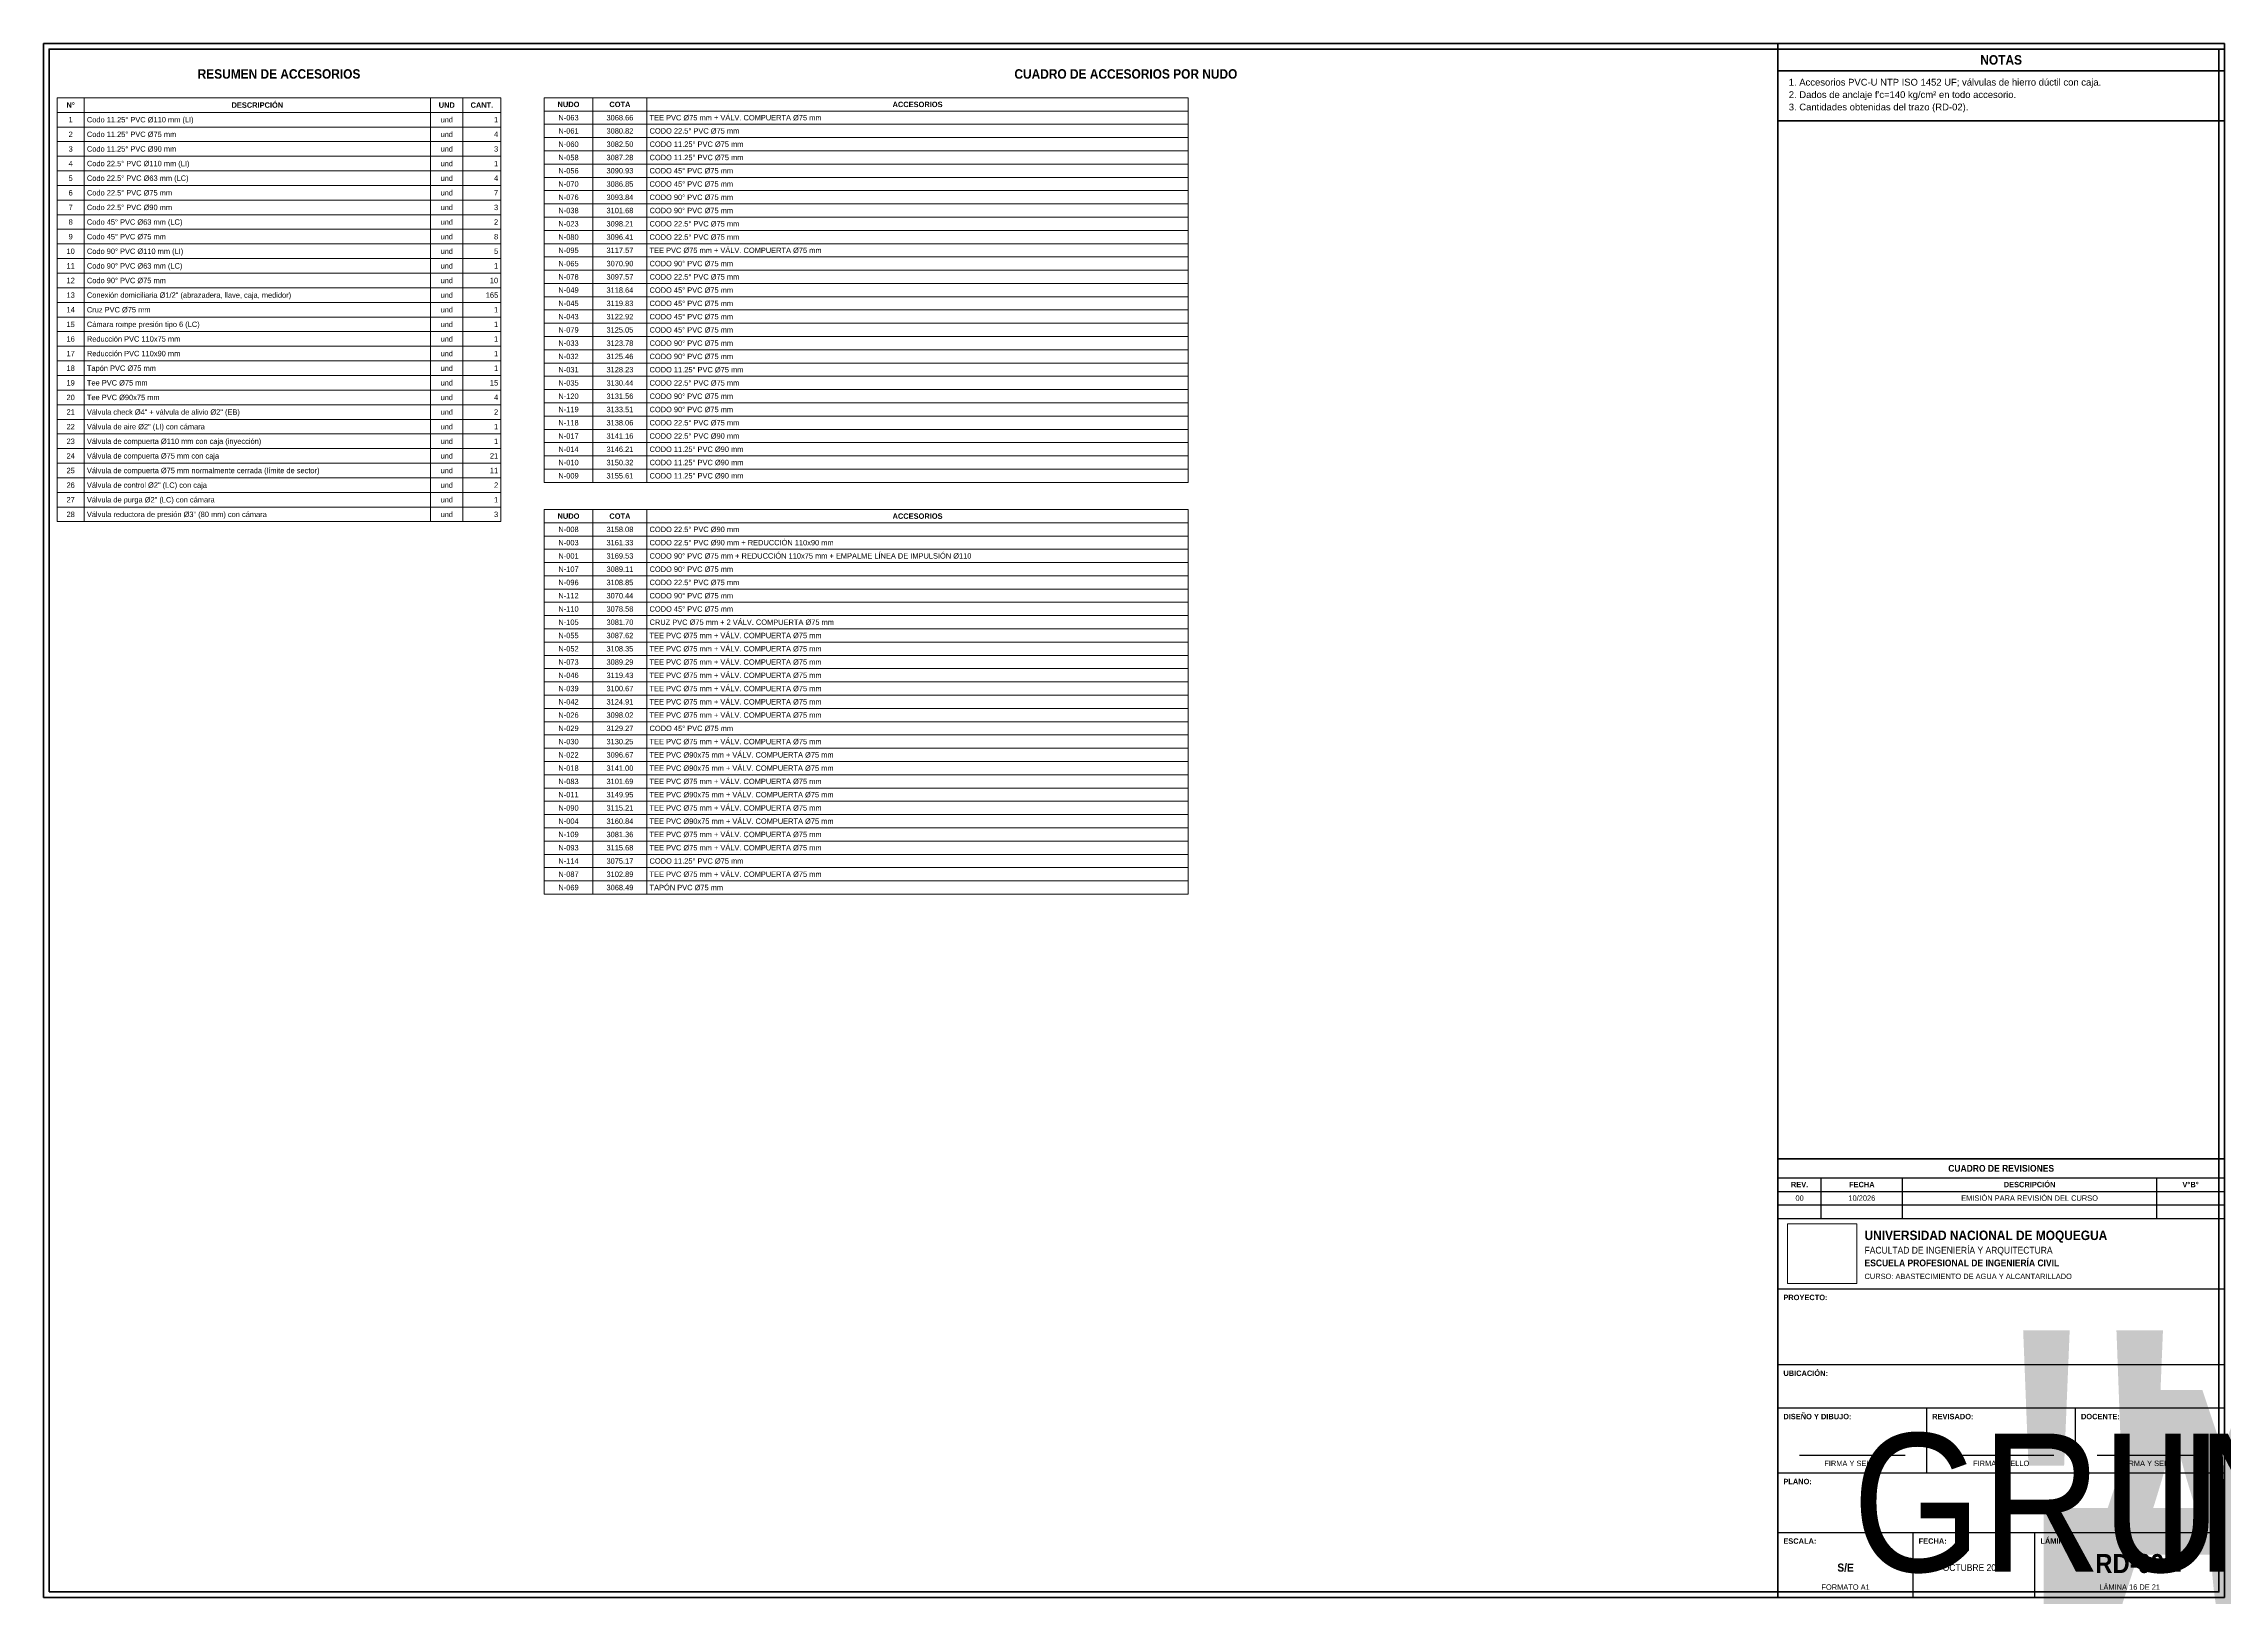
# Paper-space layout 'RD-09 ACCESORIOS' of a CAD drawing. Header units: metres. Extents: x 25 to 24789, y -381 to 584.
# Drawn here: x 25 to 831, y 10 to 584 of the extents above; entities that cross this region are included whole.
import ezdxf
from ezdxf.enums import TextEntityAlignment as Align

# ---------------------------------------------------------------- set-up
doc = ezdxf.new("R2018")
doc.units = ezdxf.units.M
for name, color, linetype, lineweight in [('LAM-CAJETIN', 7, 'Continuous', 25), ('LAM-IMG', 7, 'Continuous', 9), ('LAM-MARCO', 7, 'Continuous', 50), ('LAM-ROTULO', 7, 'Continuous', 35), ('LAM-TABLA', 7, 'Continuous', 18), ('LAM-TXT', 7, 'Continuous', 25)]:
    doc.layers.add(name, color=color, linetype=linetype, lineweight=lineweight)
doc.styles.add('ARIAL', font='arial.ttf')
doc.styles.add('ARIAL-B', font='arialbd.ttf')
picture_1 = doc.add_image_def('image3.png', size_in_pixel=(482, 414))

# ---------------------------------------------------------------- blocks, each defined once
blk = doc.blocks.new('CAJETIN_A1_UNAM')
at = {"layer": 'LAM-CAJETIN'}
for p, q in [((666, 165), (831, 165)), ((682, 150), (682, 165)), ((712, 150), (712, 165)), ((806, 150), (806, 165)), ((666, 160), (831, 160)), ((666, 155), (831, 155)), ((666, 150), (831, 150)), ((666, 124), (831, 124)), ((666, 96), (831, 96)), ((666, 80), (831, 80)), ((721, 56), (721, 80)), ((776, 56), (776, 80)), ((674, 62.5), (713, 62.5)), ((729, 62.5), (768, 62.5)), ((784, 62.5), (823, 62.5)), ((666, 56), (831, 56)), ((666, 34), (831, 34)), ((716, 10), (716, 34)), ((761, 10), (761, 34))]:
    blk.add_line(p, q, dxfattribs=at)
at = {"layer": 'LAM-ROTULO'}
blk.add_line((666, 172), (831, 172), dxfattribs=at)
at = {"layer": 'LAM-TXT', "width": 0.9}
for s, height, style, p in [('CUADRO DE REVISIONES', 2.5, 'ARIAL-B', (748.5, 168.5)), ('REV.', 2, 'ARIAL-B', (674, 162.5)), ('FECHA', 2, 'ARIAL-B', (697, 162.5)), ('DESCRIPCIÓN', 2, 'ARIAL-B', (759, 162.5)), ('V°B°', 2, 'ARIAL-B', (818.5, 162.5)), ('FIRMA Y SELLO', 2, 'ARIAL', (693.5, 59.5)), ('FIRMA Y SELLO', 2, 'ARIAL', (748.5, 59.5)), ('FIRMA Y SELLO', 2, 'ARIAL', (803.5, 59.5)), ('FORMATO A1', 2, 'ARIAL', (691, 13.8))]:
    blk.add_text(s, height=height, dxfattribs=dict(at, style=style)).set_placement(p, align=Align.MIDDLE_CENTER)
for s, height, style, p in [('UNIVERSIDAD NACIONAL DE MOQUEGUA', 3.5, 'ARIAL-B', (698, 142)), ('FACULTAD DE INGENIERÍA Y ARQUITECTURA', 2.5, 'ARIAL', (698, 137)), ('CURSO: ABASTECIMIENTO DE AGUA Y ALCANTARILLADO', 2, 'ARIAL', (698, 127.6)), ('ESCUELA PROFESIONAL DE INGENIERÍA CIVIL', 2.5, 'ARIAL-B', (698, 132.3))]:
    blk.add_text(s, height=height, dxfattribs=dict(at, style=style)).set_placement(p)
at = {"layer": 'LAM-TXT', "style": 'ARIAL-B', "width": 0.9}
for s, p in [('PROYECTO:', (668, 121.8)), ('UBICACIÓN:', (668, 93.8)), ('DISEÑO Y DIBUJO:', (668, 77.8)), ('REVISADO:', (723, 77.8)), ('DOCENTE:', (778, 77.8)), ('PLANO:', (668, 53.8)), ('LÁMINA:', (763, 31.8)), ('ESCALA:', (668, 31.8)), ('FECHA:', (718, 31.8))]:
    blk.add_text(s, height=2, dxfattribs=at).set_placement(p, align=Align.TOP_LEFT)
at = {"layer": 'LAM-TXT', "width": 0.9}
for tag, height, style, p in [('REV', 2, 'ARIAL', (674, 157.5)), ('REV_FECHA', 2, 'ARIAL', (697, 157.5)), ('REV_DESC', 2, 'ARIAL', (759, 157.5)), ('CODIGO', 7, 'ARIAL-B', (796, 22.5)), ('ESCALA', 3, 'ARIAL-B', (691, 21)), ('FECHA', 2.5, 'ARIAL', (738.5, 21)), ('NUMERO', 2, 'ARIAL', (796, 13.8))]:
    blk.add_attdef(tag, text='', height=height, dxfattribs=dict(at, style=style)).set_placement(p, align=Align.MIDDLE_CENTER)
at = {"layer": 'LAM-TXT', "lineweight": 30, "width": 0.9, "flags": 104}
for tag, height, p in [('PROYECTO', 2.5, (748.5, 108.6)), ('UBICACION', 2.5, (748.5, 86.6)), ('DISENO', 2, (693.5, 70.5)), ('REVISADO', 2, (748.5, 70.5)), ('DOCENTE', 2, (803.5, 70.5)), ('PLANO', 5, (748.5, 43))]:
    blk.add_attdef(tag, text='', height=height, dxfattribs=at).set_placement(p, align=Align.MIDDLE_CENTER)
at = {"layer": 'LAM-IMG'}
image = blk.add_image(picture_1, insert=(669.5, 126), size_in_units=(25.61, 22), dxfattribs=at)
image.dxf.flags = 7

psp = doc.layouts.new('RD-09 ACCESORIOS')

# ---------------------------------------------------------------- linework, layer by layer
at = {"layer": 'LAM-MARCO'}
for p, q in [((666, 10), (666, 584)), ((666, 555.46), (831, 555.46))]:
    psp.add_line(p, q, dxfattribs=at)
psp.add_lwpolyline([(25, 10), (831, 10), (831, 584), (25, 584)], close=True, dxfattribs=at)
at = {"layer": 'LAM-ROTULO'}
for points in [[(27, 12), (829, 12), (829, 582), (27, 582)], [(666, 574), (831, 574), (831, 582), (666, 582)]]:
    psp.add_lwpolyline(points, close=True, dxfattribs=at)
at = {"layer": 'LAM-TABLA'}
for p, q in [((30, 558.6), (194, 558.6)), ((40, 564), (40, 407.4)), ((168, 564), (168, 407.4)), ((180, 564), (180, 407.4)), ((210, 559.1), (448, 559.1)), ((228, 564), (228, 421.9)), ((248, 564), (248, 421.9)), ((30, 553.2), (194, 553.2)), ((210, 554.2), (448, 554.2)), ((210, 549.3), (448, 549.3)), ((30, 547.8), (194, 547.8)), ((30, 542.4), (194, 542.4)), ((210, 544.4), (448, 544.4)), ((30, 537), (194, 537)), ((210, 539.5), (448, 539.5)), ((210, 534.6), (448, 534.6)), ((30, 531.6), (194, 531.6)), ((30, 526.2), (194, 526.2)), ((210, 529.7), (448, 529.7)), ((210, 524.8), (448, 524.8)), ((30, 520.8), (194, 520.8)), ((210, 519.9), (448, 519.9)), ((30, 515.4), (194, 515.4)), ((30, 510), (194, 510)), ((210, 515), (448, 515)), ((210, 510.1), (448, 510.1)), ((30, 504.6), (194, 504.6)), ((210, 505.2), (448, 505.2)), ((210, 500.3), (448, 500.3)), ((30, 499.2), (194, 499.2)), ((30, 493.8), (194, 493.8)), ((210, 495.4), (448, 495.4)), ((30, 488.4), (194, 488.4)), ((210, 490.5), (448, 490.5)), ((210, 485.6), (448, 485.6)), ((30, 483), (194, 483)), ((30, 477.6), (194, 477.6)), ((210, 480.7), (448, 480.7)), ((210, 475.8), (448, 475.8)), ((30, 472.2), (194, 472.2)), ((210, 470.9), (448, 470.9)), ((30, 466.8), (194, 466.8)), ((30, 461.4), (194, 461.4)), ((210, 466), (448, 466)), ((210, 461.1), (448, 461.1)), ((30, 456), (194, 456)), ((210, 456.2), (448, 456.2)), ((30, 450.6), (194, 450.6)), ((30, 445.2), (194, 445.2)), ((210, 451.3), (448, 451.3)), ((210, 446.4), (448, 446.4)), ((30, 439.8), (194, 439.8)), ((210, 441.5), (448, 441.5)), ((210, 436.6), (448, 436.6)), ((30, 434.4), (194, 434.4)), ((30, 429), (194, 429)), ((210, 431.7), (448, 431.7)), ((30, 423.6), (194, 423.6)), ((210, 426.8), (448, 426.8)), ((30, 418.2), (194, 418.2)), ((30, 412.8), (194, 412.8)), ((228, 411.9), (228, 269.8)), ((248, 411.9), (248, 269.8)), ((210, 407), (448, 407)), ((210, 402.1), (448, 402.1)), ((210, 397.2), (448, 397.2)), ((210, 392.3), (448, 392.3)), ((210, 387.4), (448, 387.4)), ((210, 382.5), (448, 382.5)), ((210, 377.6), (448, 377.6)), ((210, 372.7), (448, 372.7)), ((210, 367.8), (448, 367.8)), ((210, 362.9), (448, 362.9)), ((210, 358), (448, 358)), ((210, 353.1), (448, 353.1)), ((210, 348.2), (448, 348.2)), ((210, 343.3), (448, 343.3)), ((210, 338.4), (448, 338.4)), ((210, 333.5), (448, 333.5)), ((210, 328.6), (448, 328.6)), ((210, 323.7), (448, 323.7)), ((210, 318.8), (448, 318.8)), ((210, 313.9), (448, 313.9)), ((210, 309), (448, 309)), ((210, 304.1), (448, 304.1)), ((210, 299.2), (448, 299.2)), ((210, 294.3), (448, 294.3)), ((210, 289.4), (448, 289.4)), ((210, 284.5), (448, 284.5)), ((210, 279.6), (448, 279.6)), ((210, 274.7), (448, 274.7))]:
    psp.add_line(p, q, dxfattribs=at)
for points in [[(30, 407.4), (194, 407.4), (194, 564), (30, 564)], [(210, 421.9), (448, 421.9), (448, 564), (210, 564)], [(210, 269.8), (448, 269.8), (448, 411.9), (210, 411.9)]]:
    psp.add_lwpolyline(points, close=True, dxfattribs=at)

# ---------------------------------------------------------------- block references
at = {"layer": 'LAM-ROTULO'}
ref = psp.add_blockref('CAJETIN_A1_UNAM', (0, 0), dxfattribs=at)
ref.add_attrib('REV', '00', dxfattribs={"layer": 'LAM-TXT', "height": 2, "style": 'ARIAL', "width": 0.9}).set_placement((674, 157.5), align=Align.MIDDLE_CENTER)
ref.add_attrib('REV_FECHA', '10/2026', dxfattribs={"layer": 'LAM-TXT', "height": 2, "style": 'ARIAL', "width": 0.9}).set_placement((697, 157.5), align=Align.MIDDLE_CENTER)
ref.add_attrib('REV_DESC', 'EMISIÓN PARA REVISIÓN DEL CURSO', dxfattribs={"layer": 'LAM-TXT', "height": 2, "style": 'ARIAL', "width": 0.9}).set_placement((759, 157.5), align=Align.MIDDLE_CENTER)
lines = psp.add_mtext('\\W0.9000;"CREACIÓN DE LOS SERVICIOS DE AGUA POTABLE Y DISPOSICIÓN SANITARIA EN LA ASOCIACIÓN DE VIVIENDA EL MIRADOR BUENA VISTA, SECTOR CHEN CHEN, DISTRITO DE MOQUEGUA, PROVINCIA DE MARISCAL NIETO, DEPARTAMENTO DE MOQUEGUA"', dxfattribs={"layer": 'LAM-TXT', "insert": (748.5, 108.6), "char_height": 159, "attachment_point": 1})
ref.add_attrib('PROYECTO', '', (748.5, 108.6), dxfattribs={"flags": 104}).embed_mtext(lines)
lines = psp.add_mtext('\\W0.9000;ASOC. DE VIVIENDA EL MIRADOR BUENA VISTA - SECTOR CHEN CHEN\\PDIST. MOQUEGUA - PROV. MARISCAL NIETO - DPTO. MOQUEGUA', dxfattribs={"layer": 'LAM-TXT', "insert": (748.5, 86.6), "char_height": 159, "attachment_point": 1})
ref.add_attrib('UBICACION', '', (748.5, 86.6), dxfattribs={"flags": 104}).embed_mtext(lines)
lines = psp.add_mtext('\\W0.9000;GRUPO 02 - ESTUDIANTES DE INGENIERÍA CIVIL', dxfattribs={"layer": 'LAM-TXT', "insert": (693.5, 70.5), "char_height": 51, "attachment_point": 1})
ref.add_attrib('DISENO', '', (693.5, 70.5), dxfattribs={"flags": 104}).embed_mtext(lines)
lines = psp.add_mtext('\\W0.9000; ', dxfattribs={"layer": 'LAM-TXT', "insert": (748.5, 70.5), "char_height": 51, "attachment_point": 1})
ref.add_attrib('REVISADO', '', (748.5, 70.5), dxfattribs={"flags": 104}).embed_mtext(lines)
lines = psp.add_mtext('\\W0.9000;ING. ANAHUA MACHACA, ROGER', dxfattribs={"layer": 'LAM-TXT', "insert": (803.5, 70.5), "char_height": 51, "attachment_point": 1})
ref.add_attrib('DOCENTE', '', (803.5, 70.5), dxfattribs={"flags": 104}).embed_mtext(lines)
lines = psp.add_mtext('\\W0.9000;REPORTE DE ACCESORIOS Y VÁLVULAS', dxfattribs={"layer": 'LAM-TXT', "insert": (748.5, 43), "char_height": 159, "attachment_point": 1})
ref.add_attrib('PLANO', '', (748.5, 43), dxfattribs={"flags": 104}).embed_mtext(lines)
ref.add_attrib('ESCALA', 'S/E', dxfattribs={"layer": 'LAM-TXT', "height": 3, "style": 'ARIAL-B', "width": 0.9}).set_placement((691, 21), align=Align.MIDDLE_CENTER)
ref.add_attrib('FECHA', 'OCTUBRE 2026', dxfattribs={"layer": 'LAM-TXT', "height": 2.5, "style": 'ARIAL', "width": 0.9}).set_placement((738.5, 21), align=Align.MIDDLE_CENTER)
ref.add_attrib('CODIGO', 'RD-09', dxfattribs={"layer": 'LAM-TXT', "height": 7, "style": 'ARIAL-B', "width": 0.9}).set_placement((796, 22.5), align=Align.MIDDLE_CENTER)
ref.add_attrib('NUMERO', 'LÁMINA 16 DE 21', dxfattribs={"layer": 'LAM-TXT', "height": 2, "style": 'ARIAL', "width": 0.9}).set_placement((796, 13.8), align=Align.MIDDLE_CENTER)

# ---------------------------------------------------------------- texts
at = {"layer": 'LAM-TXT', "style": 'ARIAL-B', "width": 0.9}
for s, p in [('RESUMEN DE ACCESORIOS', (112, 570)), ('CUADRO DE ACCESORIOS POR NUDO', (425, 570))]:
    psp.add_text(s, height=3.5, dxfattribs=at).set_placement(p, align=Align.BOTTOM_CENTER)
at = {"layer": 'LAM-TXT', "width": 0.9}
for s, height, style, p in [('NOTAS', 3.5, 'ARIAL-B', (748.5, 578)), ('N°', 2, 'ARIAL-B', (35, 561.3)), ('1', 2, 'ARIAL', (35, 555.9)), ('DESCRIPCIÓN', 2, 'ARIAL-B', (104, 561.3)), ('UND', 2, 'ARIAL-B', (174, 561.3)), ('und', 2, 'ARIAL', (174, 555.9)), ('CANT.', 2, 'ARIAL-B', (187, 561.3)), ('NUDO', 2, 'ARIAL-B', (219, 561.55)), ('N-063', 2, 'ARIAL', (219, 556.65)), ('3068.66', 2, 'ARIAL', (238, 556.65)), ('COTA', 2, 'ARIAL-B', (238, 561.55)), ('ACCESORIOS', 2, 'ARIAL-B', (348, 561.55)), ('2', 2, 'ARIAL', (35, 550.5)), ('und', 2, 'ARIAL', (174, 550.5)), ('N-061', 2, 'ARIAL', (219, 551.75)), ('3080.82', 2, 'ARIAL', (238, 551.75)), ('4', 2, 'ARIAL', (35, 539.7)), ('3', 2, 'ARIAL', (35, 545.1)), ('und', 2, 'ARIAL', (174, 545.1)), ('und', 2, 'ARIAL', (174, 539.7)), ('N-060', 2, 'ARIAL', (219, 546.85)), ('N-058', 2, 'ARIAL', (219, 541.95)), ('3082.50', 2, 'ARIAL', (238, 546.85)), ('3087.28', 2, 'ARIAL', (238, 541.95)), ('5', 2, 'ARIAL', (35, 534.3)), ('und', 2, 'ARIAL', (174, 534.3)), ('N-056', 2, 'ARIAL', (219, 537.05)), ('N-070', 2, 'ARIAL', (219, 532.15)), ('3090.93', 2, 'ARIAL', (238, 537.05)), ('3086.85', 2, 'ARIAL', (238, 532.15)), ('6', 2, 'ARIAL', (35, 528.9)), ('7', 2, 'ARIAL', (35, 523.5)), ('und', 2, 'ARIAL', (174, 528.9)), ('und', 2, 'ARIAL', (174, 523.5)), ('N-076', 2, 'ARIAL', (219, 527.25)), ('3093.84', 2, 'ARIAL', (238, 527.25)), ('8', 2, 'ARIAL', (35, 518.1)), ('und', 2, 'ARIAL', (174, 518.1)), ('N-038', 2, 'ARIAL', (219, 522.35)), ('N-023', 2, 'ARIAL', (219, 517.45)), ('3101.68', 2, 'ARIAL', (238, 522.35)), ('3098.21', 2, 'ARIAL', (238, 517.45)), ('10', 2, 'ARIAL', (35, 507.3)), ('9', 2, 'ARIAL', (35, 512.7)), ('und', 2, 'ARIAL', (174, 512.7)), ('und', 2, 'ARIAL', (174, 507.3)), ('N-080', 2, 'ARIAL', (219, 512.55)), ('N-095', 2, 'ARIAL', (219, 507.65)), ('3096.41', 2, 'ARIAL', (238, 512.55)), ('3117.57', 2, 'ARIAL', (238, 507.65)), ('11', 2, 'ARIAL', (35, 501.9)), ('und', 2, 'ARIAL', (174, 501.9)), ('N-065', 2, 'ARIAL', (219, 502.75)), ('3070.90', 2, 'ARIAL', (238, 502.75)), ('12', 2, 'ARIAL', (35, 496.5)), ('13', 2, 'ARIAL', (35, 491.1)), ('und', 2, 'ARIAL', (174, 496.5)), ('und', 2, 'ARIAL', (174, 491.1)), ('N-078', 2, 'ARIAL', (219, 497.85)), ('N-049', 2, 'ARIAL', (219, 492.95)), ('3097.57', 2, 'ARIAL', (238, 497.85)), ('3118.64', 2, 'ARIAL', (238, 492.95)), ('14', 2, 'ARIAL', (35, 485.7)), ('und', 2, 'ARIAL', (174, 485.7)), ('N-045', 2, 'ARIAL', (219, 488.05)), ('N-043', 2, 'ARIAL', (219, 483.15)), ('3119.83', 2, 'ARIAL', (238, 488.05)), ('3122.92', 2, 'ARIAL', (238, 483.15)), ('15', 2, 'ARIAL', (35, 480.3)), ('16', 2, 'ARIAL', (35, 474.9)), ('und', 2, 'ARIAL', (174, 480.3)), ('und', 2, 'ARIAL', (174, 474.9)), ('N-079', 2, 'ARIAL', (219, 478.25)), ('3125.05', 2, 'ARIAL', (238, 478.25)), ('17', 2, 'ARIAL', (35, 469.5)), ('und', 2, 'ARIAL', (174, 469.5)), ('N-033', 2, 'ARIAL', (219, 473.35)), ('N-032', 2, 'ARIAL', (219, 468.45)), ('3123.78', 2, 'ARIAL', (238, 473.35)), ('3125.46', 2, 'ARIAL', (238, 468.45)), ('18', 2, 'ARIAL', (35, 464.1)), ('19', 2, 'ARIAL', (35, 458.7)), ('und', 2, 'ARIAL', (174, 464.1)), ('und', 2, 'ARIAL', (174, 458.7)), ('N-031', 2, 'ARIAL', (219, 463.55)), ('N-035', 2, 'ARIAL', (219, 458.65)), ('3128.23', 2, 'ARIAL', (238, 463.55)), ('3130.44', 2, 'ARIAL', (238, 458.65)), ('20', 2, 'ARIAL', (35, 453.3)), ('und', 2, 'ARIAL', (174, 453.3)), ('N-120', 2, 'ARIAL', (219, 453.75)), ('3131.56', 2, 'ARIAL', (238, 453.75)), ('21', 2, 'ARIAL', (35, 447.9)), ('22', 2, 'ARIAL', (35, 442.5)), ('und', 2, 'ARIAL', (174, 447.9)), ('und', 2, 'ARIAL', (174, 442.5)), ('N-119', 2, 'ARIAL', (219, 448.85)), ('N-118', 2, 'ARIAL', (219, 443.95)), ('3133.51', 2, 'ARIAL', (238, 448.85)), ('3138.06', 2, 'ARIAL', (238, 443.95)), ('23', 2, 'ARIAL', (35, 437.1)), ('und', 2, 'ARIAL', (174, 437.1)), ('N-017', 2, 'ARIAL', (219, 439.05)), ('3141.16', 2, 'ARIAL', (238, 439.05)), ('24', 2, 'ARIAL', (35, 431.7)), ('25', 2, 'ARIAL', (35, 426.3)), ('und', 2, 'ARIAL', (174, 431.7)), ('und', 2, 'ARIAL', (174, 426.3)), ('N-014', 2, 'ARIAL', (219, 434.15)), ('N-010', 2, 'ARIAL', (219, 429.25)), ('3146.21', 2, 'ARIAL', (238, 434.15)), ('3150.32', 2, 'ARIAL', (238, 429.25)), ('26', 2, 'ARIAL', (35, 420.9)), ('und', 2, 'ARIAL', (174, 420.9)), ('N-009', 2, 'ARIAL', (219, 424.35)), ('3155.61', 2, 'ARIAL', (238, 424.35)), ('27', 2, 'ARIAL', (35, 415.5)), ('28', 2, 'ARIAL', (35, 410.1)), ('und', 2, 'ARIAL', (174, 415.5)), ('und', 2, 'ARIAL', (174, 410.1)), ('NUDO', 2, 'ARIAL-B', (219, 409.45)), ('N-008', 2, 'ARIAL', (219, 404.55)), ('3158.08', 2, 'ARIAL', (238, 404.55)), ('COTA', 2, 'ARIAL-B', (238, 409.45)), ('ACCESORIOS', 2, 'ARIAL-B', (348, 409.45)), ('N-003', 2, 'ARIAL', (219, 399.65)), ('N-001', 2, 'ARIAL', (219, 394.75)), ('3161.33', 2, 'ARIAL', (238, 399.65)), ('3169.53', 2, 'ARIAL', (238, 394.75)), ('N-107', 2, 'ARIAL', (219, 389.85)), ('3089.11', 2, 'ARIAL', (238, 389.85)), ('N-096', 2, 'ARIAL', (219, 384.95)), ('N-112', 2, 'ARIAL', (219, 380.05)), ('3108.85', 2, 'ARIAL', (238, 384.95)), ('3070.44', 2, 'ARIAL', (238, 380.05)), ('N-110', 2, 'ARIAL', (219, 375.15)), ('N-105', 2, 'ARIAL', (219, 370.25)), ('3078.58', 2, 'ARIAL', (238, 375.15)), ('3081.70', 2, 'ARIAL', (238, 370.25)), ('N-055', 2, 'ARIAL', (219, 365.35)), ('3087.62', 2, 'ARIAL', (238, 365.35)), ('N-052', 2, 'ARIAL', (219, 360.45)), ('N-073', 2, 'ARIAL', (219, 355.55)), ('3108.35', 2, 'ARIAL', (238, 360.45)), ('3089.29', 2, 'ARIAL', (238, 355.55)), ('N-046', 2, 'ARIAL', (219, 350.65)), ('N-039', 2, 'ARIAL', (219, 345.75)), ('3119.43', 2, 'ARIAL', (238, 350.65)), ('3100.67', 2, 'ARIAL', (238, 345.75)), ('N-042', 2, 'ARIAL', (219, 340.85)), ('3124.91', 2, 'ARIAL', (238, 340.85)), ('N-026', 2, 'ARIAL', (219, 335.95)), ('N-029', 2, 'ARIAL', (219, 331.05)), ('3098.02', 2, 'ARIAL', (238, 335.95)), ('3129.27', 2, 'ARIAL', (238, 331.05)), ('N-030', 2, 'ARIAL', (219, 326.15)), ('3130.25', 2, 'ARIAL', (238, 326.15)), ('N-022', 2, 'ARIAL', (219, 321.25)), ('N-018', 2, 'ARIAL', (219, 316.35)), ('3096.67', 2, 'ARIAL', (238, 321.25)), ('3141.00', 2, 'ARIAL', (238, 316.35)), ('N-083', 2, 'ARIAL', (219, 311.45)), ('N-011', 2, 'ARIAL', (219, 306.55)), ('3101.69', 2, 'ARIAL', (238, 311.45)), ('3149.95', 2, 'ARIAL', (238, 306.55)), ('N-090', 2, 'ARIAL', (219, 301.65)), ('3115.21', 2, 'ARIAL', (238, 301.65)), ('N-004', 2, 'ARIAL', (219, 296.75)), ('N-109', 2, 'ARIAL', (219, 291.85)), ('3160.84', 2, 'ARIAL', (238, 296.75)), ('3081.36', 2, 'ARIAL', (238, 291.85)), ('N-093', 2, 'ARIAL', (219, 286.95)), ('N-114', 2, 'ARIAL', (219, 282.05)), ('3115.68', 2, 'ARIAL', (238, 286.95)), ('3075.17', 2, 'ARIAL', (238, 282.05)), ('N-087', 2, 'ARIAL', (219, 277.15)), ('3102.89', 2, 'ARIAL', (238, 277.15)), ('N-069', 2, 'ARIAL', (219, 272.25)), ('3068.49', 2, 'ARIAL', (238, 272.25))]:
    psp.add_text(s, height=height, dxfattribs=dict(at, style=style)).set_placement(p, align=Align.MIDDLE_CENTER)
at = {"layer": 'LAM-TXT', "style": 'ARIAL', "width": 0.9}
for s, p in [('Codo 11.25° PVC Ø110 mm (LI)', (41, 555.9)), ('TEE PVC Ø75 mm + VÁLV. COMPUERTA Ø75 mm', (248.95, 556.65)), ('Codo 11.25° PVC Ø75 mm', (41, 550.5)), ('CODO 22.5° PVC Ø75 mm', (248.95, 551.75)), ('Codo 11.25° PVC Ø90 mm', (41, 545.1)), ('Codo 22.5° PVC Ø110 mm (LI)', (41, 539.7)), ('CODO 11.25° PVC Ø75 mm', (248.95, 546.85)), ('CODO 11.25° PVC Ø75 mm', (248.95, 541.95)), ('Codo 22.5° PVC Ø63 mm (LC)', (41, 534.3)), ('CODO 45° PVC Ø75 mm', (248.95, 537.05)), ('CODO 45° PVC Ø75 mm', (248.95, 532.15)), ('Codo 22.5° PVC Ø75 mm', (41, 528.9)), ('Codo 22.5° PVC Ø90 mm', (41, 523.5)), ('CODO 90° PVC Ø75 mm', (248.95, 527.25)), ('Codo 45° PVC Ø63 mm (LC)', (41, 518.1)), ('CODO 90° PVC Ø75 mm', (248.95, 522.35)), ('CODO 22.5° PVC Ø75 mm', (248.95, 517.45)), ('Codo 45° PVC Ø75 mm', (41, 512.7)), ('Codo 90° PVC Ø110 mm (LI)', (41, 507.3)), ('TEE PVC Ø75 mm + VÁLV. COMPUERTA Ø75 mm', (248.95, 507.65)), ('CODO 22.5° PVC Ø75 mm', (248.95, 512.55)), ('Codo 90° PVC Ø63 mm (LC)', (41, 501.9)), ('CODO 90° PVC Ø75 mm', (248.95, 502.75)), ('Codo 90° PVC Ø75 mm', (41, 496.5)), ('Conexión domiciliaria Ø1/2" (abrazadera, llave, caja, medidor)', (41, 491.1)), ('CODO 22.5° PVC Ø75 mm', (248.95, 497.85)), ('CODO 45° PVC Ø75 mm', (248.95, 492.95)), ('Cruz PVC Ø75 mm', (41, 485.7)), ('CODO 45° PVC Ø75 mm', (248.95, 488.05)), ('CODO 45° PVC Ø75 mm', (248.95, 483.15)), ('Cámara rompe presión tipo 6 (LC)', (41, 480.3)), ('Reducción PVC 110x75 mm', (41, 474.9)), ('CODO 45° PVC Ø75 mm', (248.95, 478.25)), ('Reducción PVC 110x90 mm', (41, 469.5)), ('CODO 90° PVC Ø75 mm', (248.95, 473.35)), ('CODO 90° PVC Ø75 mm', (248.95, 468.45)), ('Tapón PVC Ø75 mm', (41, 464.1)), ('Tee PVC Ø75 mm', (41, 458.7)), ('CODO 11.25° PVC Ø75 mm', (248.95, 463.55)), ('CODO 22.5° PVC Ø75 mm', (248.95, 458.65)), ('Tee PVC Ø90x75 mm', (41, 453.3)), ('CODO 90° PVC Ø75 mm', (248.95, 453.75)), ('Válvula check Ø4" + válvula de alivio Ø2" (EB)', (41, 447.9)), ('Válvula de aire Ø2" (LI) con cámara', (41, 442.5)), ('CODO 90° PVC Ø75 mm', (248.95, 448.85)), ('CODO 22.5° PVC Ø75 mm', (248.95, 443.95)), ('Válvula de compuerta Ø110 mm con caja (inyección)', (41, 437.1)), ('CODO 22.5° PVC Ø90 mm', (248.95, 439.05)), ('Válvula de compuerta Ø75 mm con caja', (41, 431.7)), ('Válvula de compuerta Ø75 mm normalmente cerrada (límite de sector)', (41, 426.3)), ('CODO 11.25° PVC Ø90 mm', (248.95, 434.15)), ('CODO 11.25° PVC Ø90 mm', (248.95, 429.25)), ('Válvula de control Ø2" (LC) con caja', (41, 420.9)), ('CODO 11.25° PVC Ø90 mm', (248.95, 424.35)), ('Válvula de purga Ø2" (LC) con cámara', (41, 415.5)), ('Válvula reductora de presión Ø3" (80 mm) con cámara', (41, 410.1)), ('CODO 22.5° PVC Ø90 mm', (248.95, 404.55)), ('CODO 22.5° PVC Ø90 mm + REDUCCIÓN 110x90 mm', (248.95, 399.65)), ('CODO 90° PVC Ø75 mm + REDUCCIÓN 110x75 mm + EMPALME LÍNEA DE IMPULSIÓN Ø110', (248.95, 394.75)), ('CODO 90° PVC Ø75 mm', (248.95, 389.85)), ('CODO 22.5° PVC Ø75 mm', (248.95, 384.95)), ('CODO 90° PVC Ø75 mm', (248.95, 380.05)), ('CODO 45° PVC Ø75 mm', (248.95, 375.15)), ('CRUZ PVC Ø75 mm + 2 VÁLV. COMPUERTA Ø75 mm', (248.95, 370.25)), ('TEE PVC Ø75 mm + VÁLV. COMPUERTA Ø75 mm', (248.95, 365.35)), ('TEE PVC Ø75 mm + VÁLV. COMPUERTA Ø75 mm', (248.95, 360.45)), ('TEE PVC Ø75 mm + VÁLV. COMPUERTA Ø75 mm', (248.95, 355.55)), ('TEE PVC Ø75 mm + VÁLV. COMPUERTA Ø75 mm', (248.95, 350.65)), ('TEE PVC Ø75 mm + VÁLV. COMPUERTA Ø75 mm', (248.95, 345.75)), ('TEE PVC Ø75 mm + VÁLV. COMPUERTA Ø75 mm', (248.95, 340.85)), ('TEE PVC Ø75 mm + VÁLV. COMPUERTA Ø75 mm', (248.95, 335.95)), ('CODO 45° PVC Ø75 mm', (248.95, 331.05)), ('TEE PVC Ø75 mm + VÁLV. COMPUERTA Ø75 mm', (248.95, 326.15)), ('TEE PVC Ø90x75 mm + VÁLV. COMPUERTA Ø75 mm', (248.95, 321.25)), ('TEE PVC Ø90x75 mm + VÁLV. COMPUERTA Ø75 mm', (248.95, 316.35)), ('TEE PVC Ø75 mm + VÁLV. COMPUERTA Ø75 mm', (248.95, 311.45)), ('TEE PVC Ø90x75 mm + VÁLV. COMPUERTA Ø75 mm', (248.95, 306.55)), ('TEE PVC Ø75 mm + VÁLV. COMPUERTA Ø75 mm', (248.95, 301.65)), ('TEE PVC Ø90x75 mm + VÁLV. COMPUERTA Ø75 mm', (248.95, 296.75)), ('TEE PVC Ø75 mm + VÁLV. COMPUERTA Ø75 mm', (248.95, 291.85)), ('TEE PVC Ø75 mm + VÁLV. COMPUERTA Ø75 mm', (248.95, 286.95)), ('CODO 11.25° PVC Ø75 mm', (248.95, 282.05)), ('TEE PVC Ø75 mm + VÁLV. COMPUERTA Ø75 mm', (248.95, 277.15)), ('TAPÓN PVC Ø75 mm', (248.95, 272.25))]:
    psp.add_text(s, height=2, dxfattribs=at).set_placement(p, align=Align.MIDDLE_LEFT)
for s, p in [('1', (193, 555.9)), ('4', (193, 550.5)), ('3', (193, 545.1)), ('1', (193, 539.7)), ('4', (193, 534.3)), ('3', (193, 523.5)), ('7', (193, 528.9)), ('2', (193, 518.1)), ('5', (193, 507.3)), ('8', (193, 512.7)), ('1', (193, 501.9)), ('165', (193, 491.1)), ('10', (193, 496.5)), ('1', (193, 485.7)), ('1', (193, 480.3)), ('1', (193, 474.9)), ('1', (193, 469.5)), ('15', (193, 458.7)), ('1', (193, 464.1)), ('4', (193, 453.3)), ('2', (193, 447.9)), ('1', (193, 442.5)), ('1', (193, 437.1)), ('21', (193, 431.7)), ('11', (193, 426.3)), ('2', (193, 420.9)), ('3', (193, 410.1)), ('1', (193, 415.5))]:
    psp.add_text(s, height=2, dxfattribs=at).set_placement(p, align=Align.MIDDLE_RIGHT)
at = {"layer": 'LAM-TXT', "insert": (670, 571), "char_height": 2.5, "width": 157, "attachment_point": 1, "line_spacing_factor": 1.1, "style": 'ARIAL'}
psp.add_mtext("1. Accesorios PVC-U NTP ISO 1452 UF; válvulas de hierro dúctil con caja.\\P2. Dados de anclaje f'c=140 kg/cm² en todo accesorio.\\P3. Cantidades obtenidas del trazo (RD-02).", dxfattribs=at)

doc.saveas('drawing.dxf')
